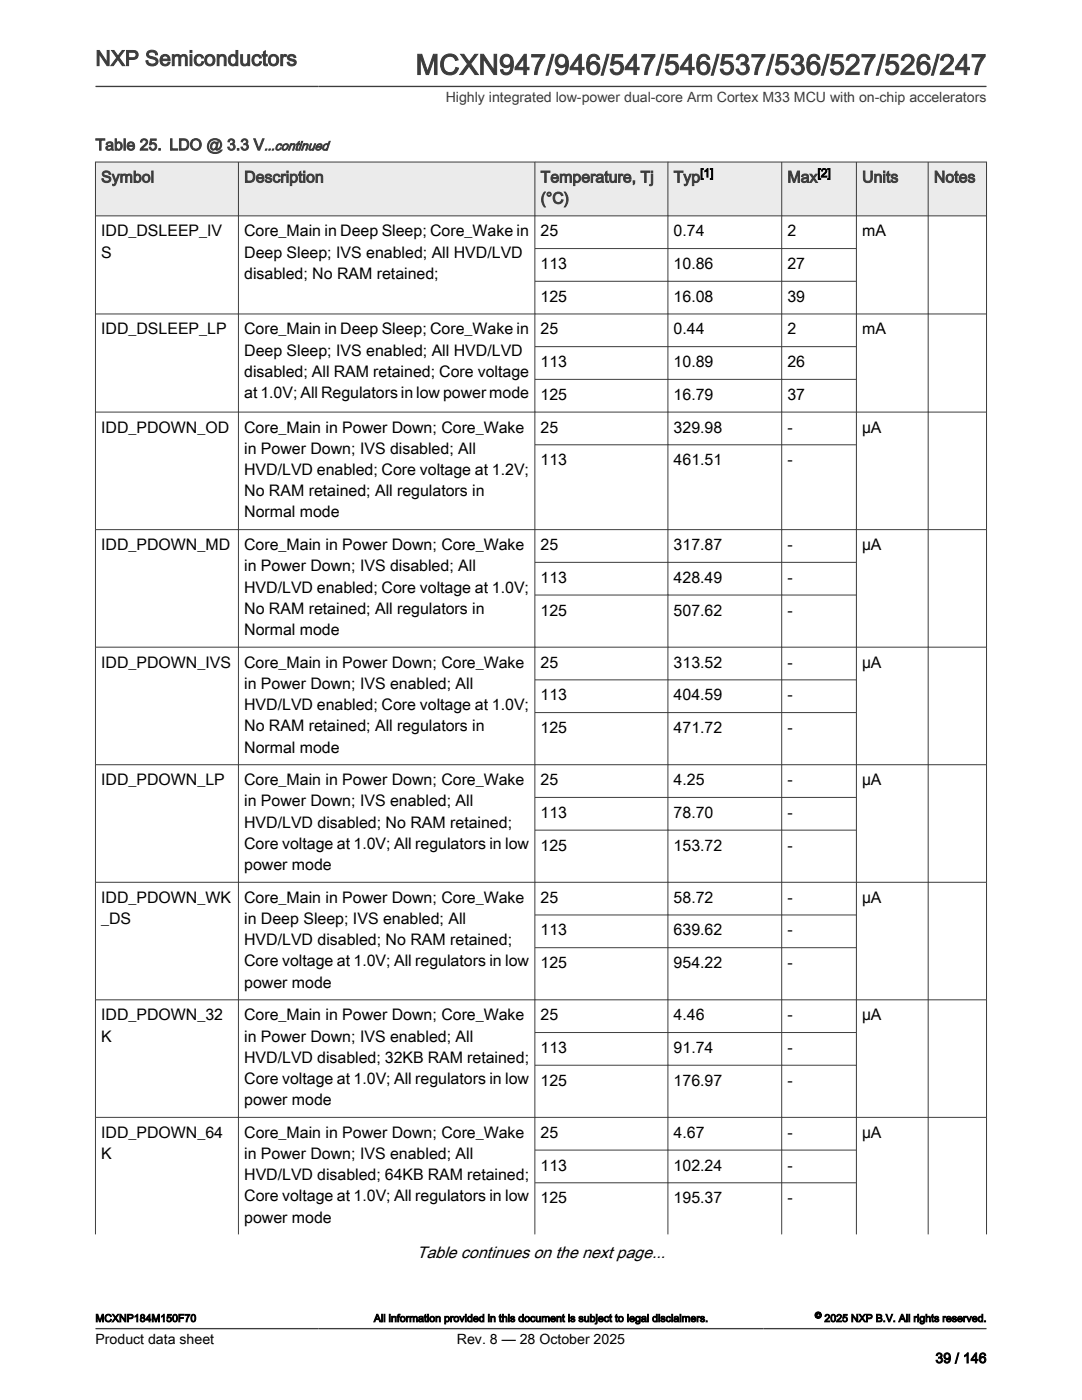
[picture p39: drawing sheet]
<svg xmlns="http://www.w3.org/2000/svg" width="216mm" height="279mm" viewBox="0 0 216 279" stroke-linecap="round" stroke-linejoin="round" font-family="sans-serif">
<defs><g id="words">
<text font-size="5.6" fill="#3c3c3c" x="82.9" y="14.9">MCXN947/946/547/546/537/536/527/526/247</text>
<text font-size="4.2" fill="#3c3c3c" x="19" y="13.1">NXP Semiconductors</text>
<text font-size="3.3" x="83.2" y="251.1">Table continues on the next page...</text>
<g font-size="3.2" fill="#3c3c3c">
<text x="19" y="30">Table 25. LDO @ 3.3 V</text>
<text x="20.2" y="36.4">Symbol</text>
<text x="48.7" y="36.4">Description</text>
<text x="107.9" y="36.4">Temperature, Tj</text>
<text x="107.9" y="40.6">(°C)</text>
<text x="134.4" y="36.4">Typ</text>
<text x="157.1" y="36.4">Max</text>
<text x="172" y="36.4">Units</text>
<text x="186.4" y="36.4">Notes</text>
</g>
<g font-size="3.2">
<text x="20.2" y="47.2">IDD_DSLEEP_IV</text>
<text x="48.7" y="47.2">Core_Main in Deep Sleep; Core_Wake in</text>
<text x="107.9" y="47.2">25</text>
<text x="134.4" y="47.2">0.74</text>
<text x="157.1" y="47.2">2</text>
<text x="172" y="47.2">mA</text>
<text x="20.2" y="51.4">S</text>
<text x="48.7" y="51.4">Deep Sleep; IVS enabled; All HVD/LVD</text>
<text x="107.9" y="53.7">113</text>
<text x="134.4" y="53.7">10.86</text>
<text x="157.1" y="53.7">27</text>
<text x="48.7" y="55.6">disabled; No RAM retained;</text>
<text x="107.9" y="60.2">125</text>
<text x="134.4" y="60.2">16.08</text>
<text x="157.1" y="60.2">39</text>
<text x="20.2" y="66.7">IDD_DSLEEP_LP</text>
<text x="48.7" y="66.7">Core_Main in Deep Sleep; Core_Wake in</text>
<text x="48.7" y="71">Deep Sleep; IVS enabled; All HVD/LVD</text>
<text x="107.9" y="66.7">25</text>
<text x="134.4" y="66.7">0.44</text>
<text x="157.1" y="66.7">2</text>
<text x="172" y="66.7">mA</text>
<text x="48.7" y="75.2">disabled; All RAM retained; Core voltage</text>
<text x="107.9" y="73.3">113</text>
<text x="134.4" y="73.3">10.89</text>
<text x="157.1" y="73.3">26</text>
<text x="48.7" y="79.4">at 1.0V; All Regulators in low power mode</text>
<text x="107.9" y="79.8">125</text>
<text x="134.4" y="79.8">16.79</text>
<text x="157.1" y="79.8">37</text>
<text x="20.2" y="86.3">IDD_PDOWN_OD</text>
<text x="48.7" y="86.3">Core_Main in Power Down; Core_Wake</text>
<text x="107.9" y="86.3">25</text>
<text x="134.4" y="86.3">329.98</text>
<text x="157.1" y="86.3">-</text>
<text x="172" y="86.3">µA</text>
<text x="48.7" y="90.6">in Power Down; IVS disabled; All</text>
<text x="48.7" y="94.8">HVD/LVD enabled; Core voltage at 1.2V;</text>
<text x="107.9" y="92.9">113</text>
<text x="134.4" y="92.9">461.51</text>
<text x="157.1" y="92.9">-</text>
<text x="48.7" y="99">No RAM retained; All regulators in</text>
<text x="48.7" y="103.3">Normal mode</text>
<text x="20.2" y="109.8">IDD_PDOWN_MD</text>
<text x="48.7" y="109.8">Core_Main in Power Down; Core_Wake</text>
<text x="107.9" y="109.8">25</text>
<text x="134.4" y="109.8">317.87</text>
<text x="157.1" y="109.8">-</text>
<text x="172" y="109.8">µA</text>
<text x="48.7" y="114">in Power Down; IVS disabled; All</text>
<text x="48.7" y="118.3">HVD/LVD enabled; Core voltage at 1.0V;</text>
<text x="107.9" y="116.3">113</text>
<text x="134.4" y="116.3">428.49</text>
<text x="157.1" y="116.3">-</text>
<text x="48.7" y="122.5">No RAM retained; All regulators in</text>
<text x="107.9" y="122.8">125</text>
<text x="134.4" y="122.8">507.62</text>
<text x="157.1" y="122.8">-</text>
<text x="48.7" y="126.7">Normal mode</text>
<text x="20.2" y="133.2">IDD_PDOWN_IVS</text>
<text x="48.7" y="133.2">Core_Main in Power Down; Core_Wake</text>
<text x="48.7" y="137.5">in Power Down; IVS enabled; All</text>
<text x="107.9" y="133.2">25</text>
<text x="134.4" y="133.2">313.52</text>
<text x="157.1" y="133.2">-</text>
<text x="172" y="133.2">µA</text>
<text x="48.7" y="141.7">HVD/LVD enabled; Core voltage at 1.0V;</text>
<text x="107.9" y="139.8">113</text>
<text x="134.4" y="139.8">404.59</text>
<text x="157.1" y="139.8">-</text>
<text x="48.7" y="145.9">No RAM retained; All regulators in</text>
<text x="107.9" y="146.3">125</text>
<text x="134.4" y="146.3">471.72</text>
<text x="157.1" y="146.3">-</text>
<text x="48.7" y="150.2">Normal mode</text>
<text x="20.2" y="156.7">IDD_PDOWN_LP</text>
<text x="48.7" y="156.7">Core_Main in Power Down; Core_Wake</text>
<text x="48.7" y="160.9">in Power Down; IVS enabled; All</text>
<text x="107.9" y="156.7">25</text>
<text x="134.4" y="156.7">4.25</text>
<text x="157.1" y="156.7">-</text>
<text x="172" y="156.7">µA</text>
<text x="48.7" y="165.2">HVD/LVD disabled; No RAM retained;</text>
<text x="107.9" y="163.2">113</text>
<text x="134.4" y="163.2">78.70</text>
<text x="157.1" y="163.2">-</text>
<text x="48.7" y="173.6">power mode</text>
<text x="48.7" y="169.4">Core voltage at 1.0V; All regulators in low</text>
<text x="107.9" y="169.8">125</text>
<text x="134.4" y="169.8">153.72</text>
<text x="157.1" y="169.8">-</text>
<text x="20.2" y="180.2">IDD_PDOWN_WK</text>
<text x="20.2" y="184.4">_DS</text>
<text x="48.7" y="180.2">Core_Main in Power Down; Core_Wake</text>
<text x="48.7" y="184.4">in Deep Sleep; IVS enabled; All</text>
<text x="107.9" y="180.2">25</text>
<text x="134.4" y="180.2">58.72</text>
<text x="157.1" y="180.2">-</text>
<text x="172" y="180.2">µA</text>
<text x="48.7" y="188.6">HVD/LVD disabled; No RAM retained;</text>
<text x="107.9" y="186.7">113</text>
<text x="134.4" y="186.7">639.62</text>
<text x="157.1" y="186.7">-</text>
<text x="48.7" y="197.1">power mode</text>
<text x="48.7" y="192.9">Core voltage at 1.0V; All regulators in low</text>
<text x="107.9" y="193.2">125</text>
<text x="134.4" y="193.2">954.22</text>
<text x="157.1" y="193.2">-</text>
<text x="20.2" y="203.6">IDD_PDOWN_32</text>
<text x="48.7" y="203.6">Core_Main in Power Down; Core_Wake</text>
<text x="107.9" y="203.6">25</text>
<text x="134.4" y="203.6">4.46</text>
<text x="157.1" y="203.6">-</text>
<text x="172" y="203.6">µA</text>
<text x="20.2" y="207.9">K</text>
<text x="48.7" y="207.9">in Power Down; IVS enabled; All</text>
<text x="48.7" y="212.1">HVD/LVD disabled; 32KB RAM retained;</text>
<text x="107.9" y="210.1">113</text>
<text x="134.4" y="210.1">91.74</text>
<text x="157.1" y="210.1">-</text>
<text x="48.7" y="220.6">power mode</text>
<text x="48.7" y="216.3">Core voltage at 1.0V; All regulators in low</text>
<text x="107.9" y="216.7">125</text>
<text x="134.4" y="216.7">176.97</text>
<text x="157.1" y="216.7">-</text>
<text x="20.2" y="227.1">IDD_PDOWN_64</text>
<text x="48.7" y="227.1">Core_Main in Power Down; Core_Wake</text>
<text x="107.9" y="227.1">25</text>
<text x="134.4" y="227.1">4.67</text>
<text x="157.1" y="227.1">-</text>
<text x="172" y="227.1">µA</text>
<text x="20.2" y="231.3">K</text>
<text x="48.7" y="231.3">in Power Down; IVS enabled; All</text>
<text x="107.9" y="233.6">113</text>
<text x="134.4" y="233.6">102.24</text>
<text x="157.1" y="233.6">-</text>
<text x="48.7" y="235.5">HVD/LVD disabled; 64KB RAM retained;</text>
<text x="48.7" y="239.8">Core voltage at 1.0V; All regulators in low</text>
<text x="48.7" y="244">power mode</text>
<text x="107.9" y="240.1">125</text>
<text x="134.4" y="240.1">195.37</text>
<text x="157.1" y="240.1">-</text>
</g>
<text font-size="2.8" fill="#3c3c3c" x="88.9" y="20.4">Highly integrated low-power dual-core Arm Cortex M33 MCU with on-chip accelerators</text>
<g font-size="2.8">
<text x="19" y="268.1">Product data sheet</text>
<text x="91.2" y="268.1">Rev. 8 — 28 October 2025</text>
<text x="186.6" y="272">39 / 146</text>
</g>
<text font-size="2.6" fill="#3c3c3c" x="52.7" y="30">...continued</text>
<g font-size="2.4">
<text x="139.7" y="35.3">[1]</text>
<text x="163.1" y="35.3">[2]</text>
</g>
<g font-size="2.1">
<text x="19" y="263.8">MCXNP184M150F70</text>
<text x="74.6" y="263.8">All information provided in this document is subject to legal disclaimers.</text>
<text x="164.5" y="263.8">2025 NXP B.V. All rights reserved.</text>
</g>
<text font-size="1.8" x="162.6" y="263.1">©</text>
</g></defs>
<path d="M19 32.3h177.8v10.8h-177.8z" fill-rule="evenodd" fill="#ebebeb"/>
<g fill="none" stroke="#3c3c3c" stroke-width=".2">
<path d="M19 32.3h177.9M19 32.3v214.1M47.6 32.3v214.1M106.7 32.3v214.1M133.3 32.3v214.1M156 32.3v214.1M170.9 32.3v214.1M185.2 32.3v214.1M196.9 32.3v214.1M19 43.1h177.9M106.7 49.6h64.3M106.7 56.1h64.3"/>
<path d="M19 62.7h177.9M106.7 69.2h64.3M106.7 75.7h64.3M19 82.2h177.9M106.7 88.8h64.3M19 105.7h177.9M106.7 112.2h64.3M106.7 118.8h64.3M19 129.2h177.9M106.7 135.7h64.3M19 152.6h177.9M106.7 142.2h64.3"/>
<path d="M106.7 159.1h64.3M19 176.1h177.9M106.7 165.7h64.3M19 199.5h177.9M106.7 182.6h64.3M106.7 189.1h64.3M106.7 206.1h64.3M106.7 212.6h64.3M19 223h177.9M106.7 229.5h64.3M106.7 236.1h64.3"/>
</g>
<path d="M19 17.3h177.8M19 265.2h177.8" fill="none" stroke="#3c3c3c" stroke-width=".26"/>
<path d="M18.7 269.3h14v4h-14z" fill="#fff"/>
<use href="#words"/>
</svg>
